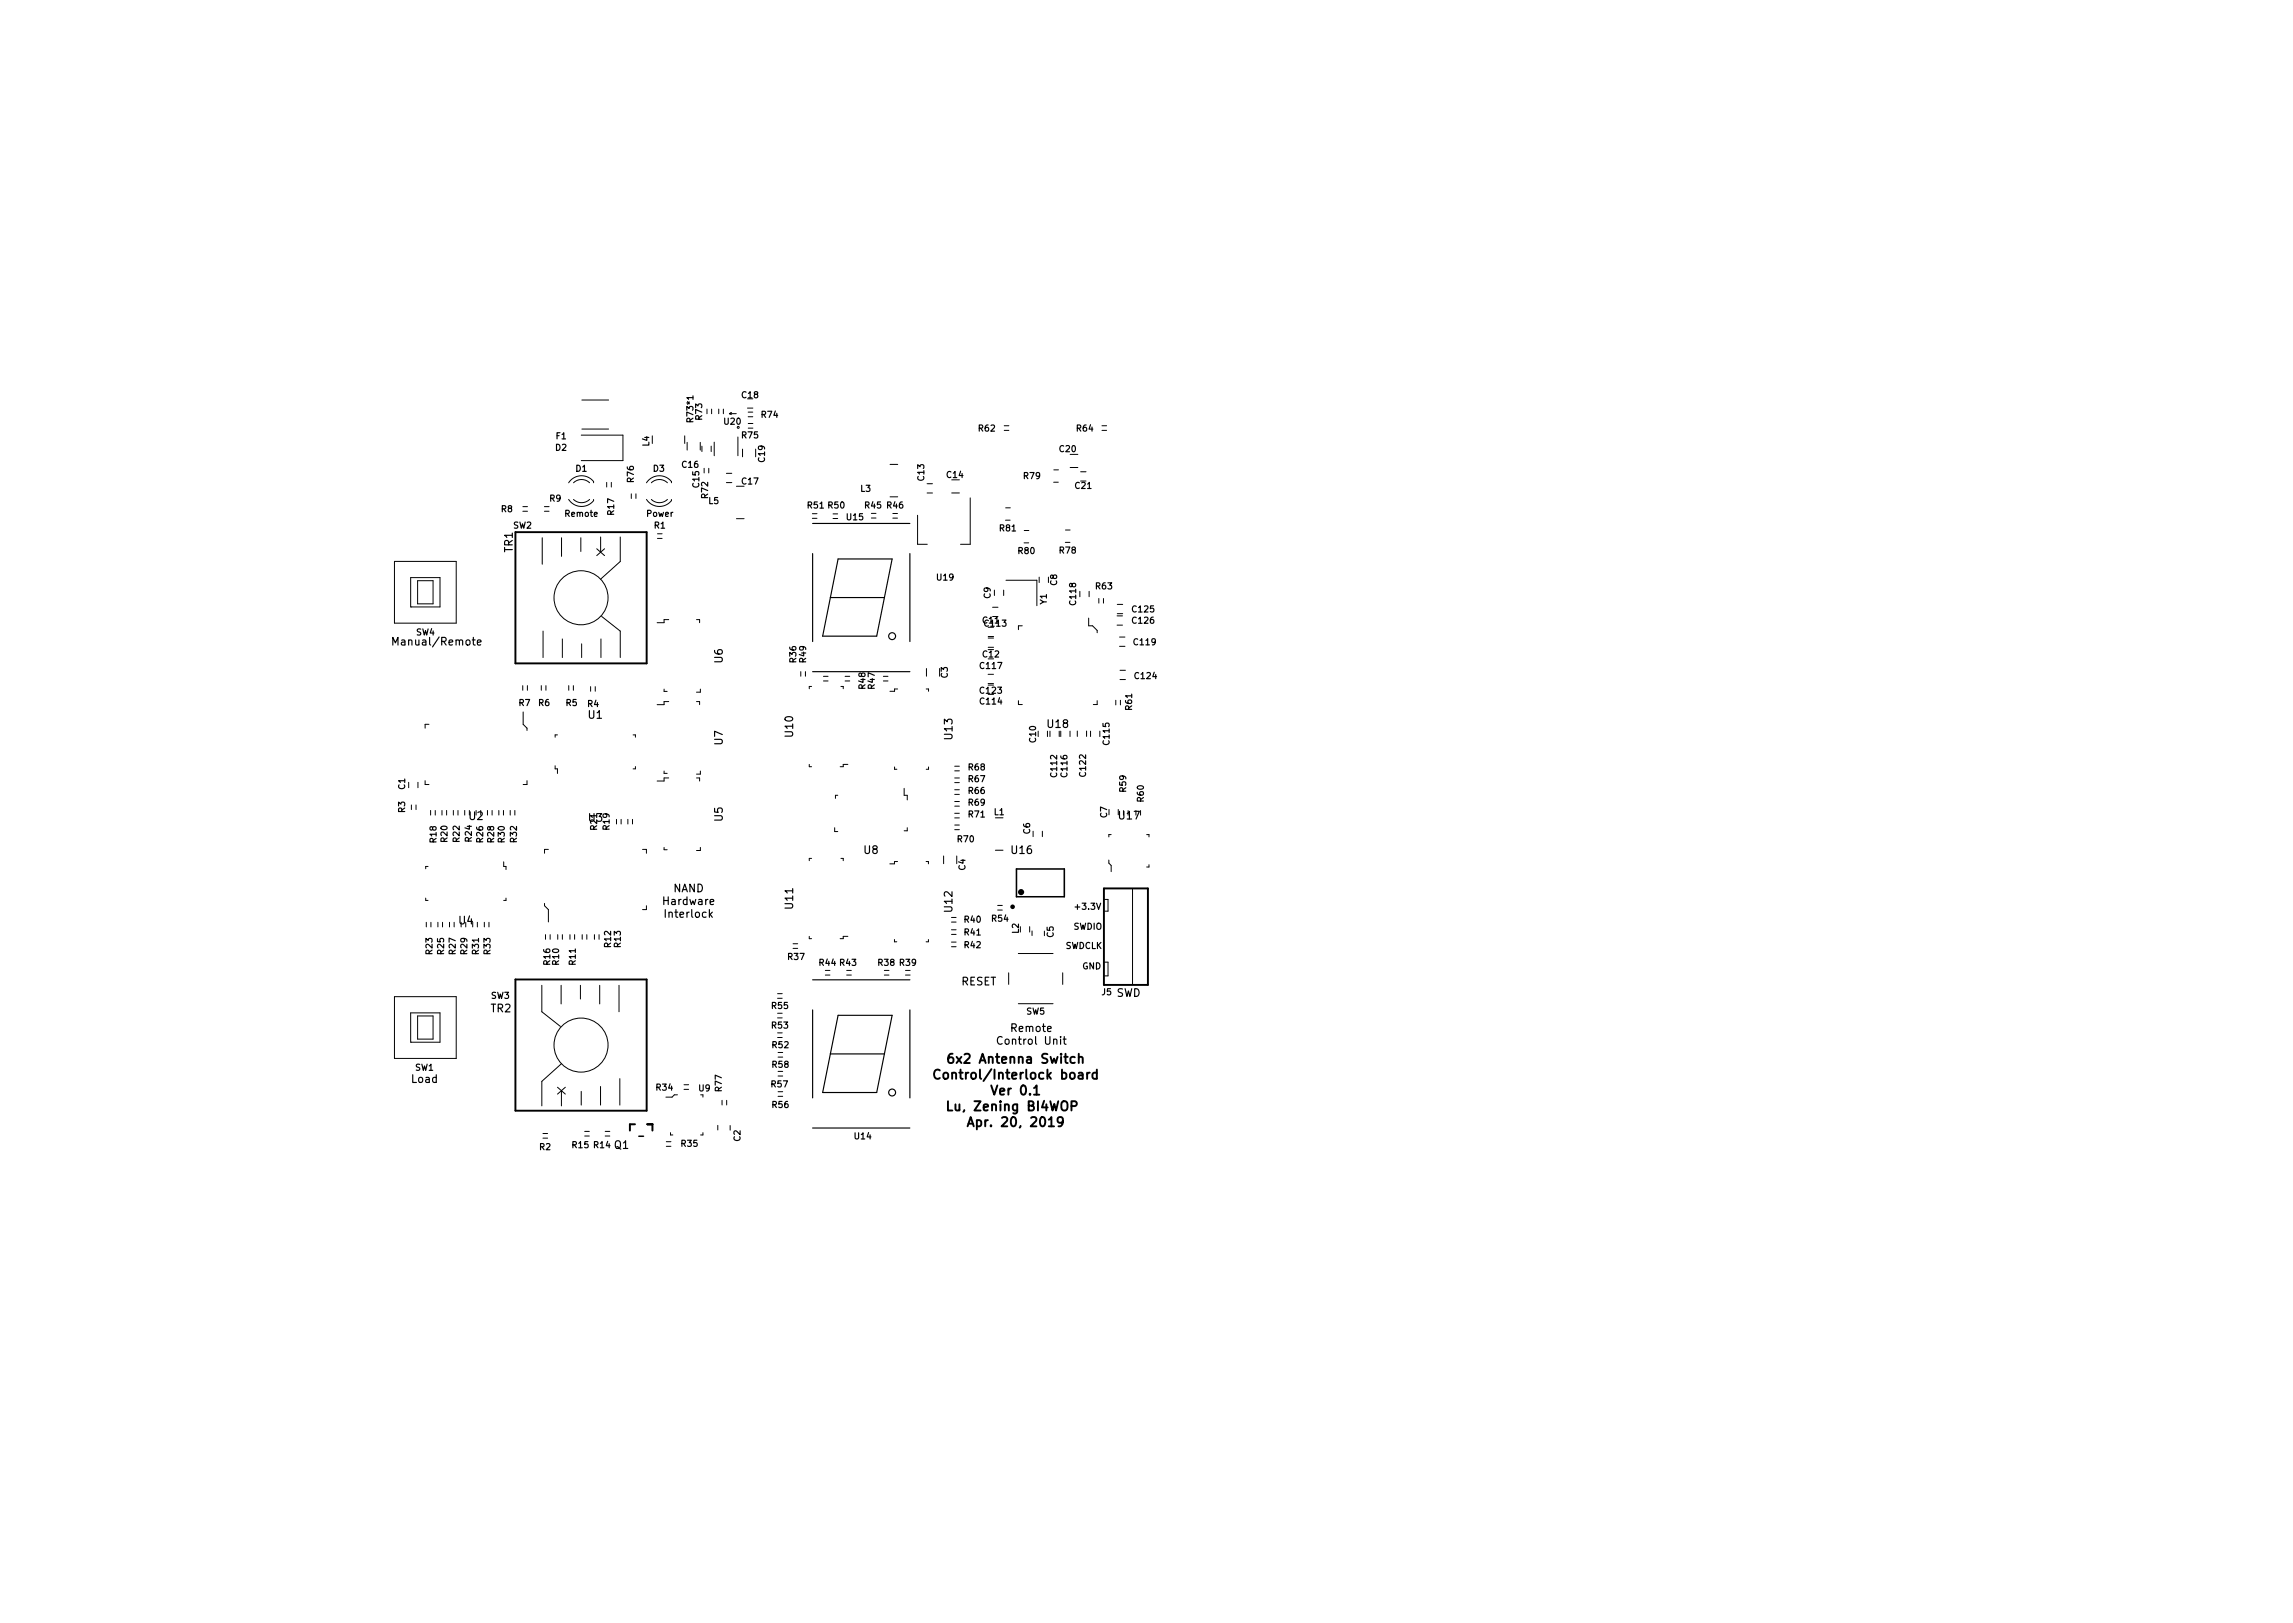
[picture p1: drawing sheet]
<svg xmlns="http://www.w3.org/2000/svg" width="297mm" height="210mm" viewBox="0 0 297 210" stroke-linecap="round" stroke-linejoin="round" font-family="sans-serif">
<defs><g id="words">
<g font-size="1.7">
<text x="123.7" y="137.8">6x2 Antenna Switch</text>
<text x="122.3" y="139.8">Control/Interlock board</text>
<text x="123.6" y="143.9">Lu, Zening BI4WOP</text>
<text x="128.8" y="141.9">Ver 0.1</text>
<text x="126.4" y="146">Apr. 20, 2019</text>
</g>
<g font-size="1.4">
<text x="66.4" y="71.5" transform="rotate(-90 66.4 71.5)">TR1</text>
<text x="51.4" y="83.6">Manual/Remote</text>
<text x="93.6" y="85.9" transform="rotate(-90 93.6 85.9)">U6</text>
<text x="76.2" y="93.1">U1</text>
<text x="102.7" y="95.4" transform="rotate(-90 102.7 95.4)">U10</text>
<text x="123.4" y="95.7" transform="rotate(-90 123.4 95.7)">U13</text>
<text x="135.7" y="94.3">U18</text>
<text x="93.6" y="96.5" transform="rotate(-90 93.6 96.5)">U7</text>
<text x="60.8" y="106.2">U2</text>
<text x="93.6" y="106.4" transform="rotate(-90 93.6 106.4)">U5</text>
<text x="145" y="106.1">U17</text>
<text x="111.9" y="110.6">U8</text>
<text x="131.1" y="110.6">U16</text>
<text x="59.5" y="119.7">U4</text>
<text x="86" y="117.2">Hardware</text>
<text x="86.3" y="118.9">Interlock</text>
<text x="87.2" y="115.6">NAND</text>
<text x="102.7" y="117.7" transform="rotate(-90 102.7 117.7)">U11</text>
<text x="123.4" y="118.1" transform="rotate(-90 123.4 118.1)">U12</text>
<text x="63.6" y="131.1">TR2</text>
<text x="124.5" y="127.6">RESET</text>
<text x="144.6" y="129.1">SWD</text>
<text x="129.6" y="135.3">Control Unit</text>
<text x="131.1" y="133.7">Remote</text>
<text x="53.3" y="140.3">Load</text>
<text x="79.6" y="148.8">Q1</text>
</g>
<g font-size="1.1">
<text x="96.1" y="51.6">C18</text>
<text x="72" y="58.4">D2</text>
<text x="72" y="56.9">F1</text>
<text x="84.1" y="57.8" transform="rotate(-90 84.1 57.8)">L4</text>
<text x="89.8" y="54.5" transform="rotate(-90 89.8 54.5)">R73*1</text>
<text x="91" y="54.4" transform="rotate(-90 91 54.4)">R73</text>
<text x="93.8" y="55">U20</text>
<text x="96.1" y="56.8">R75</text>
<text x="98.7" y="54.1">R74</text>
<text x="99.1" y="59.8" transform="rotate(-90 99.1 59.8)">C19</text>
<text x="126.8" y="55.9">R62</text>
<text x="137.3" y="58.6">C20</text>
<text x="139.5" y="55.9">R64</text>
<text x="71.2" y="65">R9</text>
<text x="74.6" y="61.1">D1</text>
<text x="82.1" y="62.4" transform="rotate(-90 82.1 62.4)">R76</text>
<text x="84.6" y="61.1">D3</text>
<text x="88.4" y="60.6">C16</text>
<text x="90.6" y="63.1" transform="rotate(-90 90.6 63.1)">C15</text>
<text x="91.7" y="64.5" transform="rotate(-90 91.7 64.5)">R72</text>
<text x="91.8" y="65.3">L5</text>
<text x="96.1" y="62.8">C17</text>
<text x="104.6" y="65.9">R51 R50</text>
<text x="111.5" y="63.7">L3</text>
<text x="112.1" y="65.9">R45</text>
<text x="114.9" y="65.9">R46</text>
<text x="119.7" y="62.2" transform="rotate(-90 119.7 62.2)">C13</text>
<text x="122.7" y="61.9">C14</text>
<text x="132.6" y="62.1">R79</text>
<text x="139.3" y="63.3">C21</text>
<text x="64.9" y="66.3">R8</text>
<text x="66.5" y="68.5">SW2</text>
<text x="73.3" y="66.9">Remote</text>
<text x="79.5" y="66.7" transform="rotate(-90 79.5 66.7)">R17</text>
<text x="83.8" y="66.9">Power</text>
<text x="84.8" y="68.5">R1</text>
<text x="109.7" y="67.4">U15</text>
<text x="129.5" y="68.8">R81</text>
<text x="131.9" y="71.8">R80</text>
<text x="137.3" y="71.7">R78</text>
<text x="121.4" y="75.2">U19</text>
<text x="128.3" y="77.5" transform="rotate(-90 128.3 77.5)">C9</text>
<text x="136.9" y="75.8" transform="rotate(-90 136.9 75.8)">C8</text>
<text x="142" y="76.3">R63</text>
<text x="53.9" y="82.3">SW4</text>
<text x="127.3" y="80.8">C11</text>
<text x="135.6" y="78.3" transform="rotate(-90 135.6 78.3)">Y1</text>
<text x="139.4" y="78.3" transform="rotate(-90 139.4 78.3)">C118</text>
<text x="146.8" y="80.8">C126</text>
<text x="146.8" y="79.3">C125</text>
<text x="146.9" y="83.6">C119</text>
<text x="103.1" y="85.8" transform="rotate(-90 103.1 85.8)">R36</text>
<text x="104.4" y="85.8" transform="rotate(-90 104.4 85.8)">R49</text>
<text x="112.1" y="89.2" transform="rotate(-90 112.1 89.2)">R48</text>
<text x="113.3" y="89.2" transform="rotate(-90 113.3 89.2)">R47</text>
<text x="122.8" y="87.8" transform="rotate(-90 122.8 87.8)">C3</text>
<text x="127" y="89.9">C123</text>
<text x="127" y="86.7">C117</text>
<text x="127.3" y="85.2">C12</text>
<text x="147.1" y="88">C124</text>
<text x="67.2" y="91.5">R7</text>
<text x="69.8" y="91.5">R6</text>
<text x="73.3" y="91.5">R5</text>
<text x="76.1" y="91.6">R4</text>
<text x="127" y="91.3">C114</text>
<text x="146.6" y="91.9" transform="rotate(-90 146.6 91.9)">R61</text>
<text x="125.5" y="99.8">R68</text>
<text x="125.5" y="101.3">R67</text>
<text x="134.2" y="96.1" transform="rotate(-90 134.2 96.1)">C10</text>
<text x="136.9" y="100.6" transform="rotate(-90 136.9 100.6)">C112</text>
<text x="138.3" y="100.6" transform="rotate(-90 138.3 100.6)">C116</text>
<text x="140.7" y="100.5" transform="rotate(-90 140.7 100.5)">C122</text>
<text x="143.7" y="96.4" transform="rotate(-90 143.7 96.4)">C115</text>
<text x="52.5" y="105.3" transform="rotate(-90 52.5 105.3)">R3</text>
<text x="52.5" y="102.3" transform="rotate(-90 52.5 102.3)">C1</text>
<text x="77.3" y="107.5" transform="rotate(-90 77.3 107.5)">R21</text>
<text x="78.9" y="107.5" transform="rotate(-90 78.9 107.5)">R19</text>
<text x="125.5" y="102.8">R66</text>
<text x="125.5" y="105.9">R71</text>
<text x="125.5" y="104.4">R69</text>
<text x="128.8" y="105.6">L1</text>
<text x="143.4" y="105.9" transform="rotate(-90 143.4 105.9)">C7</text>
<text x="145.9" y="102.6" transform="rotate(-90 145.9 102.6)">R59</text>
<text x="148.2" y="103.8" transform="rotate(-90 148.2 103.8)">R60</text>
<text x="56.5" y="109.1" transform="rotate(-90 56.5 109.1)">R18</text>
<text x="58" y="109.1" transform="rotate(-90 58 109.1)">R20</text>
<text x="59.5" y="109.1" transform="rotate(-90 59.5 109.1)">R22</text>
<text x="61.1" y="109" transform="rotate(-90 61.1 109)">R24</text>
<text x="62.6" y="109.1" transform="rotate(-90 62.6 109.1)">R26</text>
<text x="64" y="109.1" transform="rotate(-90 64 109.1)">R28</text>
<text x="65.4" y="109.1" transform="rotate(-90 65.4 109.1)">R30</text>
<text x="66.9" y="109.1" transform="rotate(-90 66.9 109.1)">R32</text>
<text x="124.1" y="109.1">R70</text>
<text x="125.1" y="112.7" transform="rotate(-90 125.1 112.7)">C4</text>
<text x="133.4" y="108" transform="rotate(-90 133.4 108)">C6</text>
<text x="125" y="119.5">R40</text>
<text x="128.5" y="119.4">R54</text>
<text x="139.4" y="117.8">+3.3V</text>
<text x="56" y="123.6" transform="rotate(-90 56 123.6)">R23</text>
<text x="57.5" y="123.6" transform="rotate(-90 57.5 123.6)">R25</text>
<text x="59" y="123.6" transform="rotate(-90 59 123.6)">R27</text>
<text x="60.5" y="123.6" transform="rotate(-90 60.5 123.6)">R29</text>
<text x="62" y="123.6" transform="rotate(-90 62 123.6)">R31</text>
<text x="63.5" y="123.6" transform="rotate(-90 63.5 123.6)">R33</text>
<text x="71.3" y="125" transform="rotate(-90 71.3 125)">R16</text>
<text x="72.4" y="125" transform="rotate(-90 72.4 125)">R10</text>
<text x="74.6" y="125" transform="rotate(-90 74.6 125)">R11</text>
<text x="79.1" y="122.7" transform="rotate(-90 79.1 122.7)">R12</text>
<text x="80.4" y="122.7" transform="rotate(-90 80.4 122.7)">R13</text>
<text x="102.1" y="124.3">R37</text>
<text x="106.2" y="125.1">R44 R43</text>
<text x="113.8" y="125.1">R38 R39</text>
<text x="125" y="122.8">R42</text>
<text x="125" y="121.2">R41</text>
<text x="132" y="120.9" transform="rotate(-90 132 120.9)">L2</text>
<text x="136.5" y="121.4" transform="rotate(-90 136.5 121.4)">C5</text>
<text x="138" y="122.9">SWDCLK</text>
<text x="139" y="120.4">SWDIO</text>
<text x="140.2" y="125.6">GND</text>
<text x="63.6" y="129.4">SW3</text>
<text x="100" y="130.7">R55</text>
<text x="133" y="131.4">SW5</text>
<text x="142.7" y="128.9">J5</text>
<text x="100" y="133.2">R53</text>
<text x="100.1" y="135.8">R52</text>
<text x="53.8" y="138.7">SW1</text>
<text x="85" y="141.3">R34</text>
<text x="90.5" y="141.4">U9</text>
<text x="93.5" y="141.4" transform="rotate(-90 93.5 141.4)">R77</text>
<text x="99.9" y="140.9">R57</text>
<text x="100.1" y="138.3">R58</text>
<text x="100.1" y="143.5">R56</text>
<text x="69.9" y="149">R2</text>
<text x="74.2" y="148.7">R15 R14</text>
<text x="88.3" y="148.6">R35</text>
<text x="95.9" y="147.8" transform="rotate(-90 95.9 147.8)">C2</text>
<text x="110.7" y="147.6">U14</text>
</g>
</g></defs>
<g fill="none" stroke="#000" stroke-width=".15">
<path d="M105.3 71.7v11.4M105.3 67.8h12.6M107.6 77.4h7M108.6 72.4h7l-2 10h-7zM117.9 71.7v11.4M50.9 83.6v-1l.3 .7 .4-.7v1M61.8 83.2l.5-.1v-.2h-.3l-.2 .1 .1 .5h.4M105.3 87h12.6M129.8 80.3h.5l-.2 .3 .2 .1v.4h-.1h-.4M77.3 105.4h.7l-.4 .4 .3 .1v.4l-.1 .1-.5-.1M105.3 126.9h12.6M105.3 130.8v11.4"/>
<path d="M107.6 136.5h7M108.6 131.5h7l-2 10h-7zM117.9 130.8v11.4M137.7 134.6h.4M137.9 134.3v.8l.2 .2M105.3 146.1h12.6"/>
<circle cx="115.6" cy="82.4" r=".45"/>
<circle cx="115.6" cy="141.5" r=".45"/>
</g>
<g fill="none" stroke="#000" stroke-width=".25">
<path d="M66.8 68.9h17v17h-17zM143 115.1h5.7v12.5h-5.7zM66.8 126.9h17v17h-17zM121.7 138.7a.48 .48 0 0 0-.6 0 .48 .48 0 0 0-.1 .5 .45 .45 0 0 0 .2 .5 .45 .45 0 0 0 .5-.1M123.4 136.5a.48 .48 0 0 0-.6 .5v.5l.1 .2h.4l.2-.1v-.4l-.1-.2h-.3l-.3 .2M139.7 137l.2-.1 .3 .1 .1 .7M142.1 139h-.4l-.2 .2v.3l.1 .2h.5M142.1 138.6v1.2M82.3 145.6h-.7v.9M83.9 145.6h.6v.9M122.8 142.7v1.2h.6M125.3 145.9l.4-1.2 .4 1.2"/>
<path d="M125.5 145.6h.5M133.9 141.8h.7M137.7 145.2l-.2 .3-.4-.1-.1-.2v-.3l.1-.1 .4-.1 .1 .1a.79 .79 0 0 1-.3 1.1h-.2"/>
</g>
<g fill="none" stroke="#000" stroke-width=".13">
<path d="M75.3 56.4h5.4v3.3h-5.4M75.4 55.6h3.4M75.4 51.8h3.4M84.5 56.5v1M88.7 56.5v1M89 57.3v1M90.7 57.3v1M90.9 57.8v.7M91.6 53v.6M92.1 57.8v.7M92.2 53v.6M92.5 57.3v1.7"/>
<path d="M93.1 53v.6M93.7 53v.6M94.5 53.6l.2 .1M94.5 53.6h.9M94.7 53.5l-.2 .1M95.6 56.6v2.4M96.2 58.2v1M96.8 52.9h.7M96.9 53.4h.6M96.9 54h.6M96.9 55.5h.6M96.9 54.9h.6"/>
<path d="M130.1 55.2h.6M130.1 55.8h.6M142.7 55.2h.6M142.7 55.8h.6M51.1 72.7h8v8h-8zM53.2 74.8h3.8v3.8h-3.8zM54.1 75.2h2v3h-2zM67.7 66.2h.6M67.7 65.6h.6M70.2 69.7v3.4M70.5 66.2h.6M70.5 65.6h.6"/>
<path d="M72.7 69.7v2.4M73.7 64.7a1.99 1.99 0 0 0 3.2 .2v-.2M74.3 64.7a1.5 1.5 0 0 0 2.1 0M75.2 69.7v1.7M76.4 62.5a1.5 1.5 0 0 0-2.1 0M76.9 62.5v-.1a1.99 1.99 0 0 0-3.2 .1M77.3 71.1l1 .9M77.8 69.6v1.9M77.9 79.9l2.4 1.9v3.4M78.3 71.1l-1 .9M78.6 62.5v.6M79.2 62.5v.6"/>
<path d="M80.3 69.6v3.1l-2.5 2.3M81.8 64v.6M82.4 64v.6M83.7 64.7a1.99 1.99 0 0 0 3.3 .2v-.2M84.4 64.7a1.5 1.5 0 0 0 2.1 0M85.2 69.2h.6M85.2 69.8h.6M86.5 62.5a1.5 1.5 0 0 0-2.1 0M87 62.5v-.1a1.99 1.99 0 0 0-3.3 .1M91.2 60.7v.6M91.8 60.7v.6M94.1 61.3h.7"/>
<path d="M94.1 62.5h.7M95.4 67.2h1M95.4 63h1M105.2 66.5h.6M105.2 67.1h.6M107.9 66.6h.6M107.9 67.2h.6M112.9 66.5h.6M112.9 67.1h.6M115.3 64.4h1M115.3 60.2h1M115.7 67.1h.6"/>
<path d="M115.7 66.5h.6M118.9 66.7v3.8h1.2M120.1 63.9h.7M120.1 62.7h.7M123.3 63.9h1M125.7 64.5v6h-1.3M128.6 78.7h.7M128.8 76.4v.7M130 76.4v.7M130.3 67.4h.6M130.3 65.8h.6M130.3 75.2h4v3.3"/>
<path d="M132.7 70.3h.6M132.7 68.7h.6M134.6 74.8v.7M136.5 62.5h.6M136.5 60.9h.6M138 70.3h.6M138 68.7h.6M138.6 60.6h1M139.9 76.6v.7M140 61.1h.7M141.1 76.6v.7M142.3 77.5v.6"/>
<path d="M142.9 77.5v.6M144.7 79.8h.7M144.7 78.3h.7M144.7 79.5h.7M55.6 93.8h-.5v.5M67.7 88.8v.6M67.8 92.2v1.6l.5 .5v.3M68.3 88.8v.6M70.1 88.8v.6M70.3 81.8v3.4M70.7 88.8v.6M71.9 99.2v.4h.3v.6"/>
<path d="M72.2 95.2h-.3v.3M72.8 82.8v2.4M73.7 88.8v.6M74.3 88.8v.6M75.3 83.4v1.8M76.5 88.9v.6M77.1 88.9v.6M77.8 82.8v2.4M82 95.2h.3v.3M82.3 99.3v.3h-.3M86 89.3v.3h.4M86 99.9v.3h.4"/>
<path d="M86.6 90.9h-.6v.4h-.9M86.6 80.3h-.6v.4h-.9M90.2 90.9h.4v.4M90.2 80.3h.4v.4M90.7 99.9v.4h-.5M90.7 89.3v.4h-.5M103.7 87v.6M104.3 87v.6M104.8 99v.3h.3M105.1 88.9h-.3v.3M106.7 88.2h.6M106.7 87.6h.6"/>
<path d="M108.9 88.9h.3v.3M109.5 88.2h.6M109.5 87.6h.6M109.8 99h-.6v.3h-.4M114.4 88.2h.6M114.4 87.6h.6M115.9 99.4v.3h.3M116.3 89.3h-.4v.3h-.6M120 89.3h.3v.3M120 86.6v1M120.3 99.4v.3h-.3M123.7 99.9h.6"/>
<path d="M123.7 99.3h.6M128 88.6h.7M128 87.4h.7M128 83.9h.7M128 82.7h.7M128 81.3h.7M128 82.5h.7M131.9 90.8v.5h.5M132.4 81.1h-.5v.5M135.7 94.7v.7M136 94.7v.7M137.2 94.7v.7"/>
<path d="M137.4 94.7v.7M138.6 94.7v.7M139.6 94.7v.7M140.8 94.7v.7M141 80.1v1h.5l.6 .6v.3M141.3 94.7v.7M142.1 90.8v.5h-.5M142.5 94.7v.7M144.5 90.7v.6M144.7 81h.7M145 82.5h.7M145 83.7h.7"/>
<path d="M145.1 86.8h.7M145.1 88h.7M145.1 90.7v.6M52.9 101.3v.7M53.3 104.3v.6M53.9 104.3v.6M54.1 101.3v.7M55.1 101.1v.5h.5M55.1 116.3v.3h.3M55.2 119.5v.6M55.4 112.2h-.3v.3M55.8 105v.6"/>
<path d="M55.8 119.5v.6M56.4 105v.6M56.7 119.5v.6M57.3 105v.6M57.3 119.5v.6M57.9 105v.6M58.2 119.5v.6M58.7 105v.6M58.8 119.5v.6M59.3 105v.6M60.2 105v.6M61.8 119.5v.6"/>
<path d="M62.7 119.5v.6M63.1 105v.6M63.3 119.5v.6M63.7 105v.6M64.6 105v.6M65.2 105v.6M65.2 111.6v.6h.3v.4M65.5 116.3v.3h-.3M66.1 105v.6M66.7 105v.6M68.3 101.1v.5h-.5M70.5 117v.3l.5 .5v1.6"/>
<path d="M71 110h-.5v.5M79.9 106.1v.6M80.5 106.1v.6M81.3 106.1v.6M81.9 106.1v.6M83.2 110h.5v.5M83.7 117.3v.5h-.5M86 109.8v.3h.4M86.6 100.8h-.6v.4h-.9M90.2 100.8h.4v.4M90.7 109.8v.4h-.5M105.1 111.2h-.3v.3"/>
<path d="M108.1 107.2v.5h.4M108.5 103h-.3v.4M108.9 111.2h.3v.3M116.3 111.6h-.4v.3h-.6M117.1 102.1v.9h.4v.6M117.5 107.2v.4h-.4M120 111.6h.3v.3M122.2 110.9v1M123.3 118.9h.6M123.3 119.5h.6M123.7 100.8h.6M123.7 102.9h.6"/>
<path d="M123.7 102.3h.6M123.7 106h.6M123.7 105.4h.6M123.7 107.5h.6M123.7 106.9h.6M123.7 104.4h.6M123.7 103.8h.6M123.7 101.4h.6M123.9 110.9v1M128.9 110.1h1M129.2 117.9h.6M129.2 117.3h.6"/>
<path d="M133.8 107.7v.7M135 107.7v.7M143 116.5h.5v1.5h-.5M143.6 111.4v.4l.3 .3v.8M143.9 108.1h-.3v.3M146.7 115.1v12.5M148.5 108.1h.3v.3M148.8 112v.3h-.3M51.1 129.1h8v8h-8zM53.2 131.2h3.8v3.8h-3.8zM54.1 131.6h2v3h-2zM70.2 127.6v3.5l2.4 1.9"/>
<path d="M70.7 121.1v.6M71.3 121.1v.6M72.3 121.1v.6M72.7 127.6v2.5M72.7 137.8l-2.5 2.3v3.2M72.9 121.1v.6M73.8 121.1v.6M74.4 121.1v.6M75.2 127.6v1.8M75.4 121.1v.6M76 121.1v.6M77 121.1v.6"/>
<path d="M77.6 121.1v.6M77.7 127.6v2.5M80.2 127.6v3.5M80.3 139.7v3.5M100.7 129.3h.6M100.7 128.7h.6M100.7 131.3h.6M100.7 131.9h.6M100.7 133.8h.6M100.7 134.4h.6M100.8 136.9h.6M100.8 136.3h.6"/>
<path d="M100.8 139.4h.6M100.8 138.8h.6M102.7 122.3h.6M102.7 122.9h.6M104.8 121.3v.3h.3M106.9 126.3h.6M106.9 125.7h.6M109.7 126.3h.6M109.7 125.7h.6M109.8 121.3h-.6v.3h-.4M114.6 126.3h.6M114.6 125.7h.6"/>
<path d="M115.9 121.7v.3h.3M117.3 126.3h.6M117.3 125.7h.6M120.3 121.7v.3h-.3M123.3 122h.6M123.3 122.6h.6M123.3 120.5h.6M123.3 121.1h.6M130.7 126v1.5M131.9 130h4.5M131.9 123.5h4.5M133.4 120v.7"/>
<path d="M133.7 120.6v.6M137.7 126v1.5M143 124.6h.5v1.8h-.5M70.3 146.8h.6M70.3 147.4h.6M72.2 140.9l1 .8M72.7 141.4v1.9M73.2 140.9l-1 .8M75.3 141.4v1.8M75.7 147.2h.6M75.7 146.6h.6M77.8 140.7v2.5"/>
<path d="M78.4 147.2h.6M78.4 146.6h.6M86.3 147.9h.6M86.3 148.5h.6M86.9 146.7v.3h.3M87.8 141.8h-.4l-.3 .3h-.8M88.6 141.1h.6M88.6 140.5h.6M90.8 141.8h.3v.3M91.1 146.7v.3h-.3M93 145.8v.6M93.5 142.5v.6"/>
<path d="M94.1 142.5v.6M94.6 145.8v.6M100.8 142h.6M100.8 141.4h.6"/>
<circle cx="95.6" cy="55.4" r=".13"/>
<circle cx="75.3" cy="77.4" r="3.5"/>
<circle cx="75.3" cy="135.4" r="3.5"/>
</g>
<path d="M131.7 112.6h6.2v3.6h-6.2zM82.8 147.2h.6" fill="none" stroke="#000" stroke-width=".2"/>
<circle cx="132.3" cy="115.6" r=".2" fill="none" stroke="#000" stroke-width=".4"/>
<circle cx="131.2" cy="117.5" r=".15" fill="none" stroke="#000" stroke-width=".3"/>
<use href="#words"/>
</svg>
